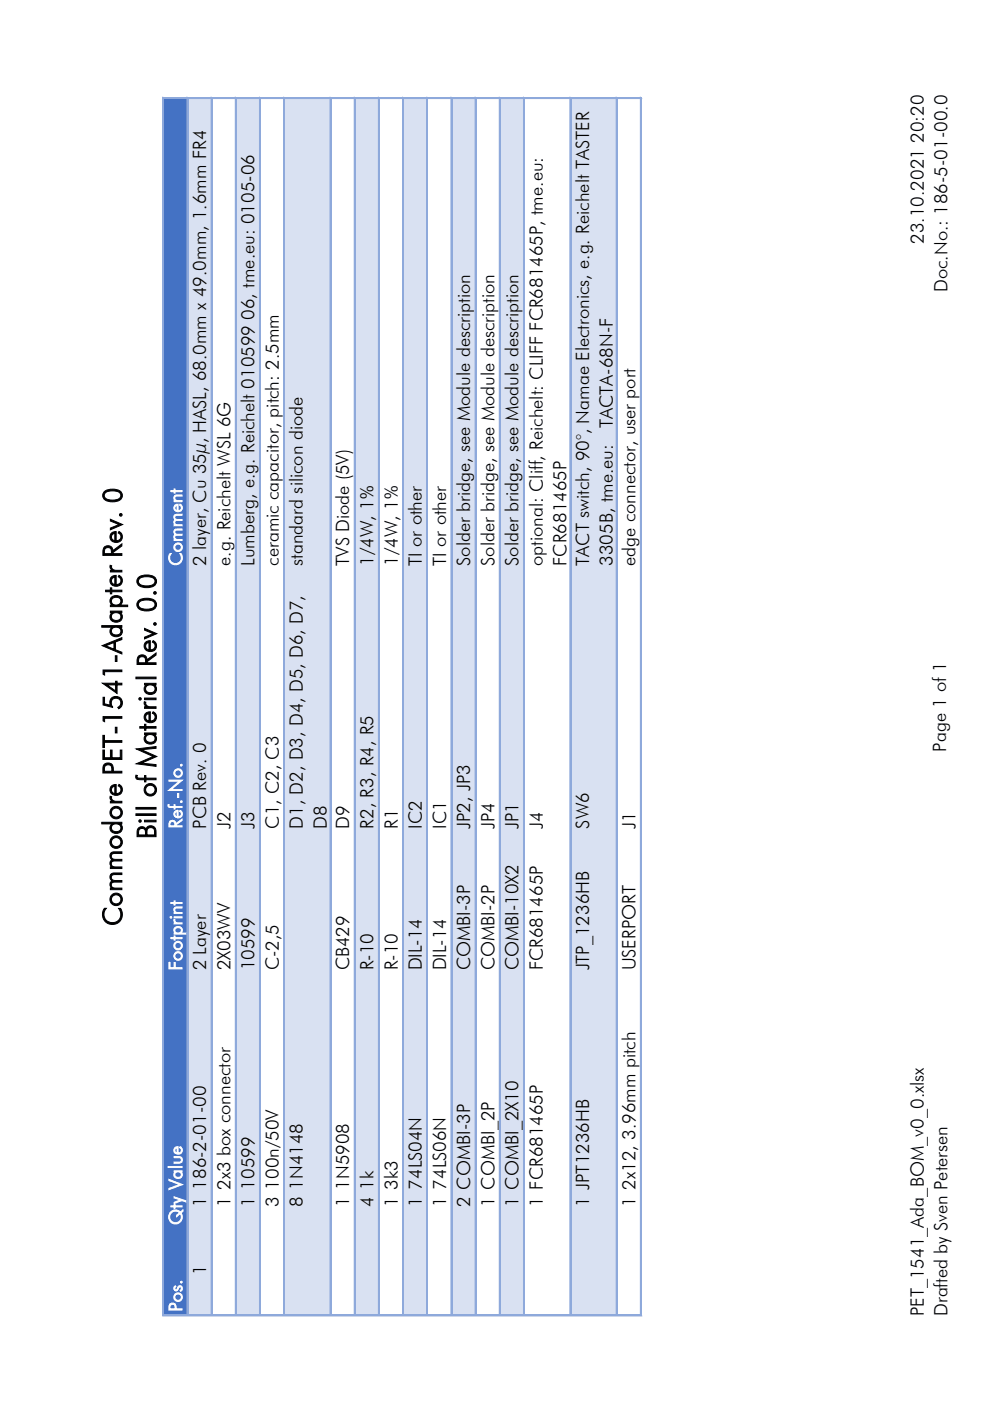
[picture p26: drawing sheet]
<svg xmlns="http://www.w3.org/2000/svg" width="210mm" height="297mm" viewBox="0 0 210 297" stroke-linecap="round" stroke-linejoin="round" font-family="sans-serif">
<defs><g id="words">
<g font-size="5.6">
<text x="33.1" y="177.8" transform="rotate(-90 33.1 177.8)">Bill of Material Rev. 0.0</text>
<text x="25.8" y="196.2" transform="rotate(-90 25.8 196.2)">Commodore PET-1541-Adapter Rev. 0</text>
</g>
<g font-size="3.9">
<text x="195.7" y="51.6" transform="rotate(-90 195.7 51.6)">23.10.2021 20:20</text>
<text x="200.8" y="61.9" transform="rotate(-90 200.8 61.9)">Doc.No.: 186-5-01-00.0</text>
<text x="129.9" y="90.7" transform="rotate(-90 129.9 90.7)">TACTA-68N-F</text>
<text x="43.7" y="119.9" transform="rotate(-90 43.7 119.9)">2 layer, Cu 35µ, HASL, 68.0mm x 49.0mm, 1.6mm FR4</text>
<text x="48.8" y="119.9" transform="rotate(-90 48.8 119.9)">e.g. Reichelt WSL 6G</text>
<text x="53.9" y="119.9" transform="rotate(-90 53.9 119.9)">Lumberg, e.g. Reichelt 010599 06, tme.eu: 0105-06</text>
<text x="59.1" y="119.9" transform="rotate(-90 59.1 119.9)">ceramic capacitor, pitch: 2.5mm</text>
<text x="64.2" y="119.9" transform="rotate(-90 64.2 119.9)">standard silicon diode</text>
<text x="74" y="119.9" transform="rotate(-90 74 119.9)">TVS Diode (5V)</text>
<text x="79.1" y="119.9" transform="rotate(-90 79.1 119.9)">1/4W, 1%</text>
<text x="84.3" y="119.9" transform="rotate(-90 84.3 119.9)">1/4W, 1%</text>
<text x="89.4" y="119.9" transform="rotate(-90 89.4 119.9)">TI or other</text>
<text x="94.5" y="119.9" transform="rotate(-90 94.5 119.9)">TI or other</text>
<text x="99.6" y="119.9" transform="rotate(-90 99.6 119.9)">Solder bridge, see Module description</text>
<text x="104.8" y="119.9" transform="rotate(-90 104.8 119.9)">Solder bridge, see Module description</text>
<text x="109.9" y="119.9" transform="rotate(-90 109.9 119.9)">Solder bridge, see Module description</text>
<text x="115" y="119.9" transform="rotate(-90 115 119.9)">optional: Cliff, Reichelt: CLIFF FCR681465P, tme.eu:</text>
<text x="120" y="119.9" transform="rotate(-90 120 119.9)">FCR681465P</text>
<text x="124.8" y="119.9" transform="rotate(-90 124.8 119.9)">TACT switch, 90°, Namae Electronics, e.g. Reichelt TASTER</text>
<text x="129.9" y="119.9" transform="rotate(-90 129.9 119.9)">3305B, tme.eu:</text>
<text x="134.6" y="119.9" transform="rotate(-90 134.6 119.9)">edge connector, user port</text>
<text x="200.4" y="159.3" transform="rotate(-90 200.4 159.3)">Page 1 of 1</text>
<text x="43.7" y="175.6" transform="rotate(-90 43.7 175.6)">PCB Rev. 0</text>
<text x="48.8" y="175.6" transform="rotate(-90 48.8 175.6)">J2</text>
<text x="53.9" y="175.6" transform="rotate(-90 53.9 175.6)">J3</text>
<text x="59.1" y="175.6" transform="rotate(-90 59.1 175.6)">C1, C2, C3</text>
<text x="64.2" y="175.6" transform="rotate(-90 64.2 175.6)">D1, D2, D3, D4, D5, D6, D7,</text>
<text x="69.2" y="175.6" transform="rotate(-90 69.2 175.6)">D8</text>
<text x="74" y="175.6" transform="rotate(-90 74 175.6)">D9</text>
<text x="79.1" y="175.6" transform="rotate(-90 79.1 175.6)">R2, R3, R4, R5</text>
<text x="84.3" y="175.6" transform="rotate(-90 84.3 175.6)">R1</text>
<text x="89.4" y="175.6" transform="rotate(-90 89.4 175.6)">IC2</text>
<text x="94.5" y="175.6" transform="rotate(-90 94.5 175.6)">IC1</text>
<text x="99.6" y="175.6" transform="rotate(-90 99.6 175.6)">JP2, JP3</text>
<text x="104.8" y="175.6" transform="rotate(-90 104.8 175.6)">JP4</text>
<text x="109.9" y="175.6" transform="rotate(-90 109.9 175.6)">JP1</text>
<text x="115" y="175.6" transform="rotate(-90 115 175.6)">J4</text>
<text x="124.8" y="175.6" transform="rotate(-90 124.8 175.6)">SW6</text>
<text x="134.6" y="175.6" transform="rotate(-90 134.6 175.6)">J1</text>
<text x="43.7" y="205.7" transform="rotate(-90 43.7 205.7)">2 Layer</text>
<text x="48.8" y="205.7" transform="rotate(-90 48.8 205.7)">2X03WV</text>
<text x="53.9" y="205.7" transform="rotate(-90 53.9 205.7)">10599</text>
<text x="59.1" y="205.7" transform="rotate(-90 59.1 205.7)">C-2,5</text>
<text x="74" y="205.7" transform="rotate(-90 74 205.7)">CB429</text>
<text x="79.1" y="205.7" transform="rotate(-90 79.1 205.7)">R-10</text>
<text x="84.3" y="205.7" transform="rotate(-90 84.3 205.7)">R-10</text>
<text x="89.4" y="205.7" transform="rotate(-90 89.4 205.7)">DIL-14</text>
<text x="94.5" y="205.7" transform="rotate(-90 94.5 205.7)">DIL-14</text>
<text x="99.6" y="205.7" transform="rotate(-90 99.6 205.7)">COMBI-3P</text>
<text x="104.8" y="205.7" transform="rotate(-90 104.8 205.7)">COMBI-2P</text>
<text x="109.9" y="205.7" transform="rotate(-90 109.9 205.7)">COMBI-10X2</text>
<text x="115" y="205.7" transform="rotate(-90 115 205.7)">FCR681465P</text>
<text x="124.8" y="205.7" transform="rotate(-90 124.8 205.7)">JTP_1236HB</text>
<text x="134.6" y="205.7" transform="rotate(-90 134.6 205.7)">USERPORT</text>
<text x="43.7" y="255.8" transform="rotate(-90 43.7 255.8)">1</text>
<text x="43.7" y="252.1" transform="rotate(-90 43.7 252.1)">186-2-01-00</text>
<text x="48.8" y="255.8" transform="rotate(-90 48.8 255.8)">1 2x3 box connector</text>
<text x="53.9" y="255.8" transform="rotate(-90 53.9 255.8)">1</text>
<text x="53.9" y="252.1" transform="rotate(-90 53.9 252.1)">10599</text>
<text x="59.1" y="255.8" transform="rotate(-90 59.1 255.8)">3 100n/50V</text>
<text x="64.2" y="255.8" transform="rotate(-90 64.2 255.8)">8 1N4148</text>
<text x="74" y="255.8" transform="rotate(-90 74 255.8)">1 1N5908</text>
<text x="79.1" y="255.8" transform="rotate(-90 79.1 255.8)">4</text>
<text x="79.1" y="252.1" transform="rotate(-90 79.1 252.1)">1k</text>
<text x="84.3" y="255.8" transform="rotate(-90 84.3 255.8)">1 3k3</text>
<text x="89.4" y="255.8" transform="rotate(-90 89.4 255.8)">1 74LS04N</text>
<text x="94.5" y="255.8" transform="rotate(-90 94.5 255.8)">1 74LS06N</text>
<text x="99.6" y="255.8" transform="rotate(-90 99.6 255.8)">2 COMBI-3P</text>
<text x="104.8" y="255.8" transform="rotate(-90 104.8 255.8)">1 COMBI_2P</text>
<text x="109.9" y="255.8" transform="rotate(-90 109.9 255.8)">1 COMBI_2X10</text>
<text x="115" y="255.8" transform="rotate(-90 115 255.8)">1 FCR681465P</text>
<text x="124.8" y="255.8" transform="rotate(-90 124.8 255.8)">1 JPT1236HB</text>
<text x="134.6" y="255.8" transform="rotate(-90 134.6 255.8)">1 2x12, 3.96mm pitch</text>
<text x="43.7" y="270.1" transform="rotate(-90 43.7 270.1)">1</text>
<text x="195.7" y="278.9" transform="rotate(-90 195.7 278.9)">PET_1541_Ada_BOM_v0_0.xlsx</text>
<text x="200.8" y="278.9" transform="rotate(-90 200.8 278.9)">Drafted by Sven Petersen</text>
</g>
<g font-size="3.9" fill="#fff">
<text x="38.6" y="119.9" transform="rotate(-90 38.6 119.9)">Comment</text>
<text x="38.6" y="175.6" transform="rotate(-90 38.6 175.6)">Ref.-No.</text>
<text x="38.6" y="205.7" transform="rotate(-90 38.6 205.7)">Footprint</text>
<text x="38.6" y="259.6" transform="rotate(-90 38.6 259.6)">Qty Value</text>
<text x="38.6" y="278" transform="rotate(-90 38.6 278)">Pos.</text>
</g>
</g></defs>
<path d="M34.6 20.7h5.2v257.9h-5.2z" fill-rule="evenodd" fill="#4472c4"/>
<g fill="#d9e1f2">
<path d="M39.8 20.7h5.1v257.9h-5.1z" fill-rule="evenodd"/>
<path d="M50 20.7h5.2v257.9h-5.2z" fill-rule="evenodd"/>
<path d="M60.2 20.7h9.9v257.9h-9.9z" fill-rule="evenodd"/>
<path d="M75.2 20.7h5.2v257.9h-5.2z" fill-rule="evenodd"/>
<path d="M85.4 20.7h5.2v257.9h-5.2z" fill-rule="evenodd"/>
<path d="M95.7 20.7h5.2v257.9h-5.2z" fill-rule="evenodd"/>
<path d="M105.9 20.7h5.2v257.9h-5.2z" fill-rule="evenodd"/>
<path d="M120.9 20.7h9.9v257.9h-9.9z" fill-rule="evenodd"/>
</g>
<g fill="none" stroke="#8ea9db" stroke-width=".21">
<path d="M34.5 20.6v258M34.8 20.9h101.2M39.6 20.6v258M44.7 20.6v258M49.9 20.6v258M55 20.6v258M60.1 20.6v258M69.9 20.6v258M75.1 20.6v258M80.2 20.6v258M85.3 20.6v258M90.4 20.6v258"/>
<path d="M95.5 20.6v258M100.7 20.6v258M105.8 20.6v258M110.9 20.6v258M120.7 20.6v258M130.6 20.6v258M135.7 20.6v258M34.5 278.9h101.5"/>
</g>
<g fill="none" stroke="#8ea9db" stroke-width=".34">
<path d="M34.8 20.7h101.2M39.8 20.6v258M44.9 20.6v258M50 20.6v258M55.1 20.6v258M60.2 20.6v258M70.1 20.6v258M75.2 20.6v258M80.3 20.6v258M85.4 20.6v258M90.6 20.6v258M95.7 20.6v258"/>
<path d="M100.8 20.6v258M105.9 20.6v258M111.1 20.6v258M120.9 20.6v258M130.7 20.6v258M135.8 20.6v258M34.5 278.8h101.5"/>
</g>
<path d="M34.6 20.6v258" fill="none" stroke="#8ea9db" stroke-width=".35"/>
<use href="#words"/>
</svg>
